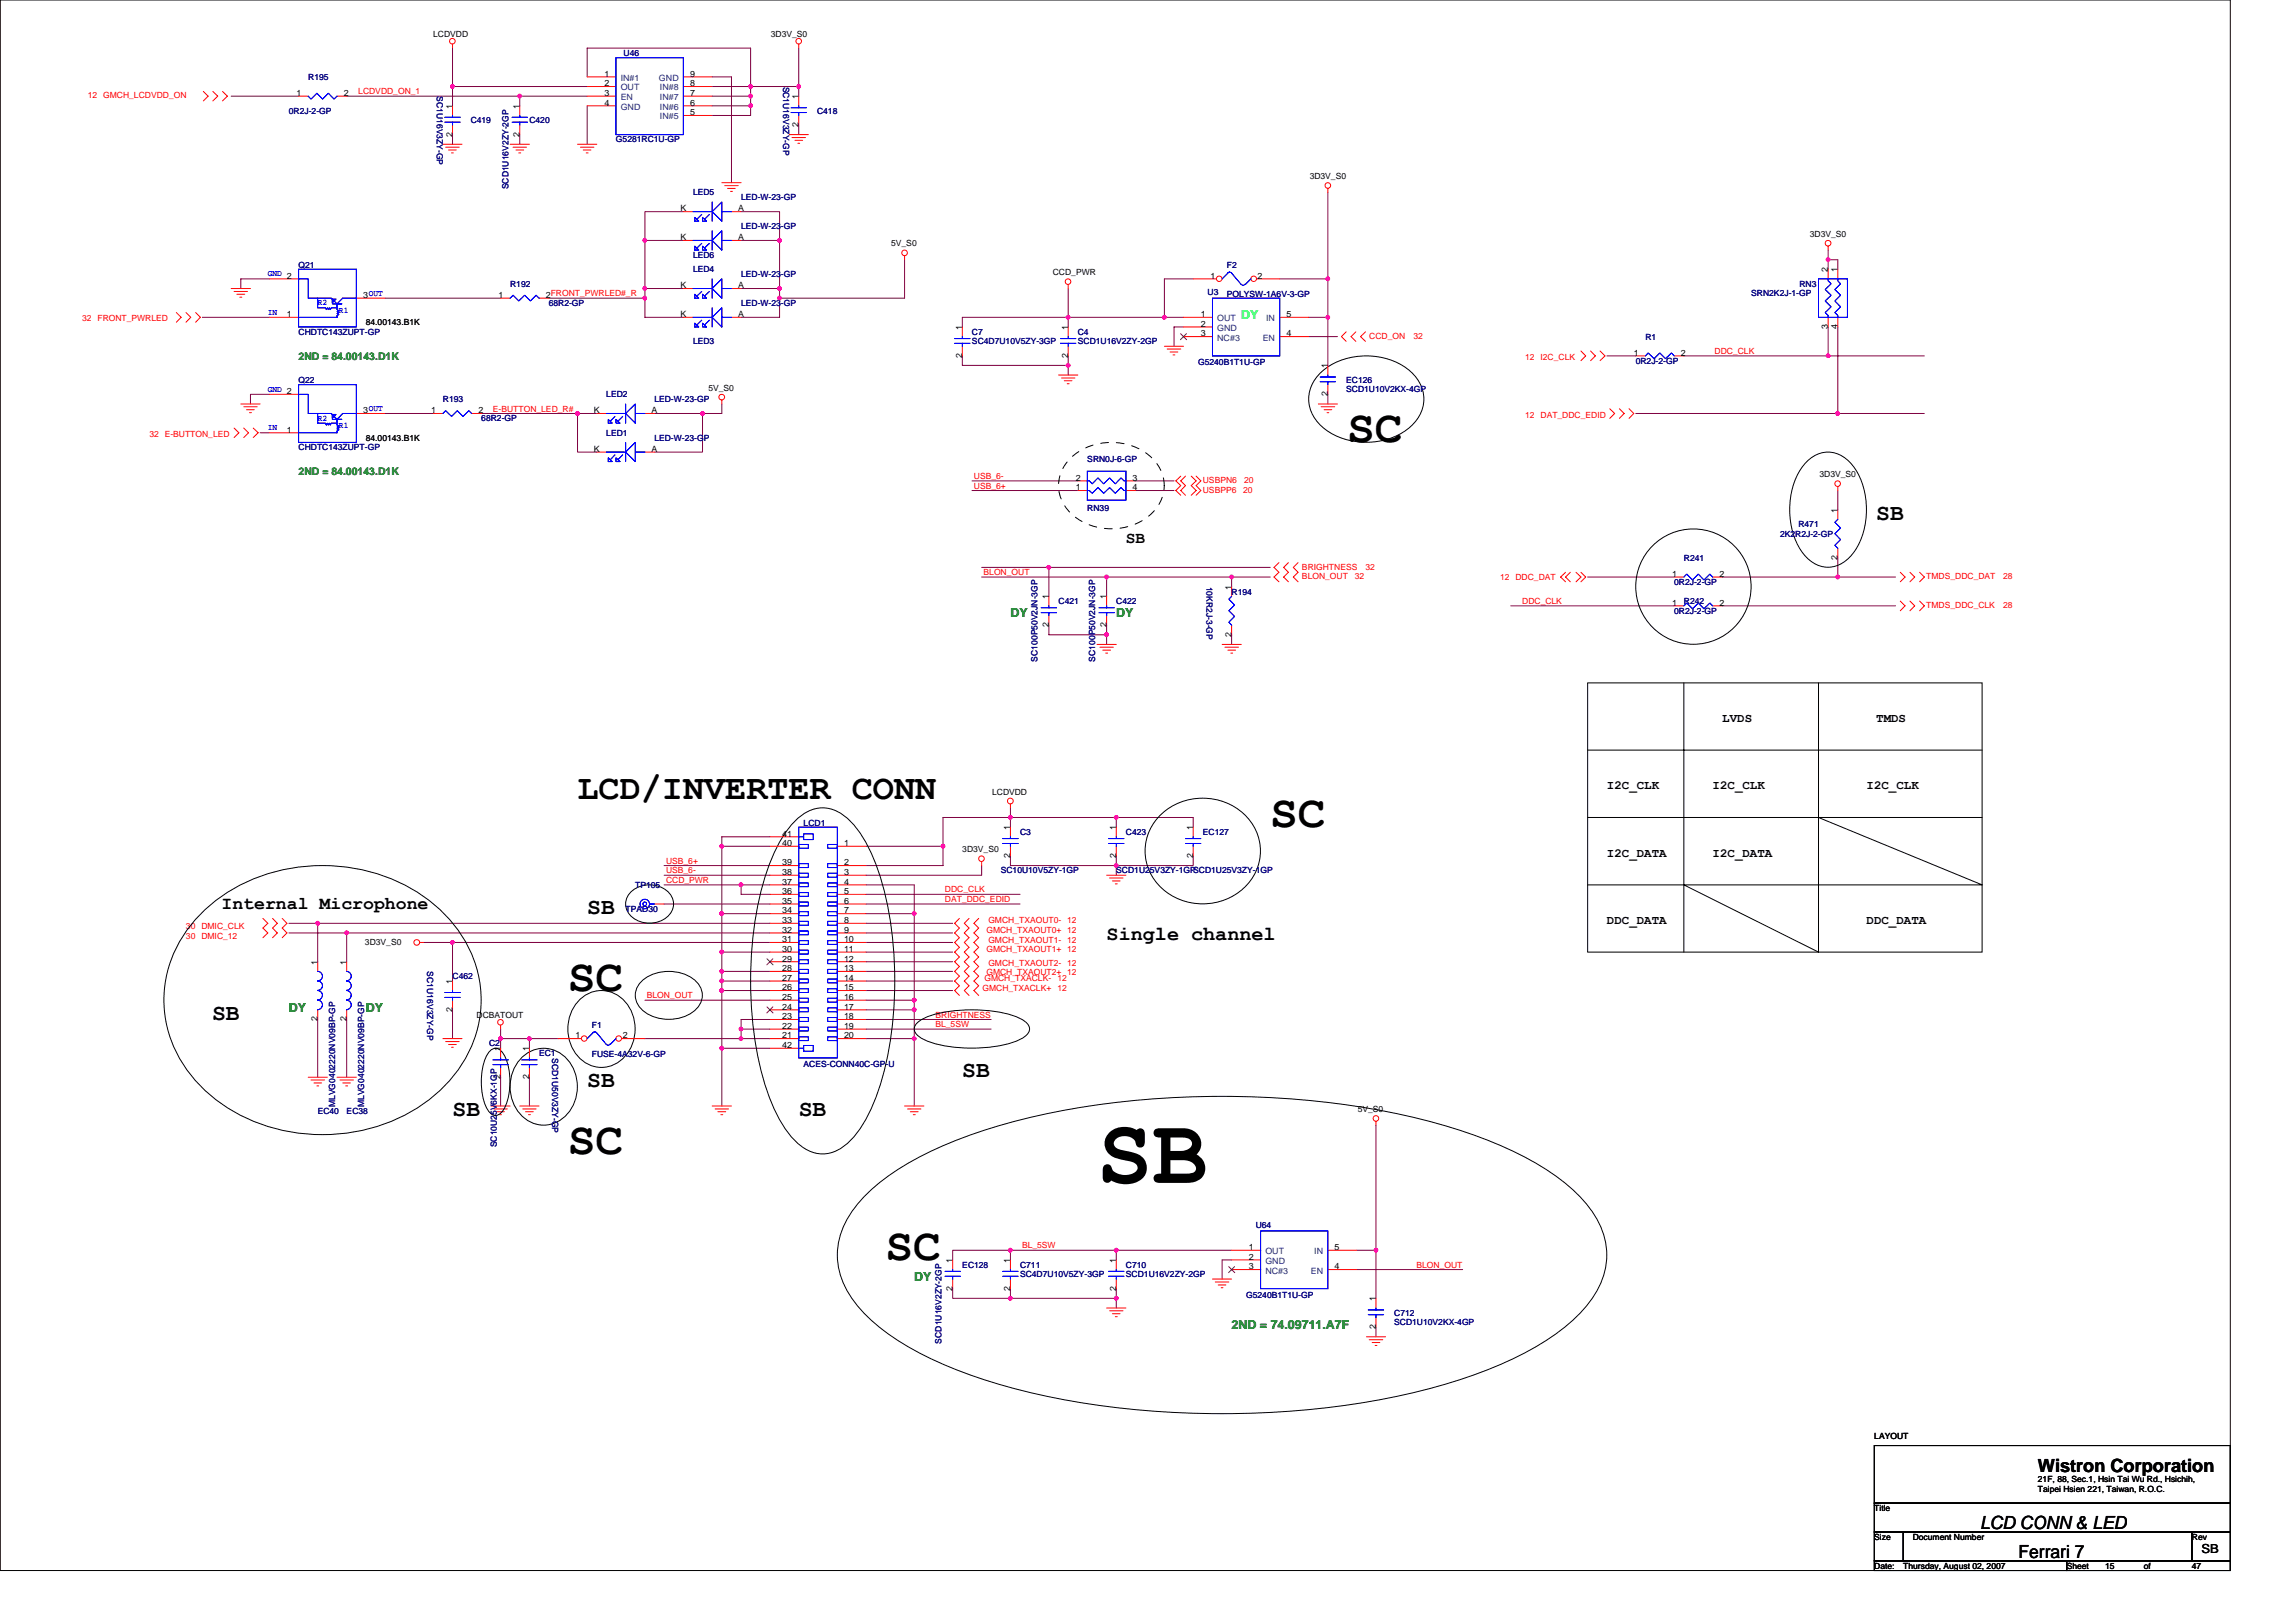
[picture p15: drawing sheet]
<svg xmlns="http://www.w3.org/2000/svg" width="297mm" height="210mm" viewBox="0 0 297 210" stroke-linecap="round" stroke-linejoin="round" font-family="sans-serif">
<defs><g id="words">
<text font-size="11.9" x="141.9" y="153.1">SB</text>
<g font-size="6">
<text x="174.3" y="57.3">SC</text>
<text x="164.3" y="107">SC</text>
<text x="73.5" y="128.2">SC</text>
<text x="73.5" y="149.4">SC</text>
<text x="114.6" y="163">SC</text>
</g>
<text font-size="4.6" x="74.7" y="103.4">LCD/INVERTER CONN</text>
<g font-size="3">
<text x="242.7" y="67.2">SB</text>
<text x="76" y="118.3">SB</text>
<text x="27.4" y="132">SB</text>
<text x="76" y="140.7">SB</text>
<text x="124.5" y="139.4">SB</text>
<text x="58.5" y="144.4">SB</text>
<text x="103.3" y="144.4">SB</text>
</g>
<text font-size="2.6" x="143.2" y="121.7">Single channel</text>
<g font-size="2.3">
<text x="28.7" y="117.7">Internal Microphone</text>
<text x="263.6" y="190.5">Wistron Corporation</text>
<text x="256.2" y="197.9">LCD CONN &amp; LED</text>
<text x="261.2" y="201.6">Ferrari 7</text>
</g>
<text font-size="2.1" x="145.7" y="70.2">SB</text>
<text font-size="1.6" fill="#00ff40" x="160.6" y="41.3">DY</text>
<g font-size="1.6" fill="#008000">
<text x="130.7" y="79.9">DY</text>
<text x="144.4" y="79.9">DY</text>
<text x="37.4" y="130.9">DY</text>
<text x="47.3" y="130.9">DY</text>
<text x="118.3" y="165.8">DY</text>
<text x="159.3" y="172">2ND = 74.09711.A7F</text>
</g>
<g font-size="1.6">
<text x="222.8" y="93.4">LVDS</text>
<text x="242.7" y="93.4">TMDS</text>
<text x="207.9" y="102.2">I2C_CLK</text>
<text x="221.6" y="102.2">I2C_CLK</text>
<text x="241.5" y="102.2">I2C_CLK</text>
<text x="207.9" y="110.8">I2C_DATA</text>
<text x="221.6" y="110.9">I2C_DATA</text>
<text x="207.9" y="119.6">DDC_DATA</text>
<text x="241.5" y="119.6">DDC_DATA</text>
<text x="284.8" y="201">SB</text>
</g>
<g font-size="1.4" fill="#008000">
<text x="38.6" y="46.6">2ND = 84.00143.D1K</text>
<text x="38.6" y="61.5">2ND = 84.00143.D1K</text>
</g>
<g font-size="1.1">
<text x="56" y="4.7">LCDVDD</text>
<text x="99.7" y="4.7">3D3V_S0</text>
<text x="78.2" y="9.9">1</text>
<text x="78.2" y="11.2">2</text>
<text x="89.3" y="9.9">9</text>
<text x="89.3" y="11.2">8</text>
<text x="38.4" y="12.4">1</text>
<text x="44.5" y="12.4">2</text>
<text x="58.5" y="17.7" transform="rotate(-90 58.5 17.7)">2</text>
<text x="58.5" y="14.1" transform="rotate(-90 58.5 14.1)">1</text>
<text x="67.2" y="17.7" transform="rotate(-90 67.2 17.7)">2</text>
<text x="67.2" y="14.1" transform="rotate(-90 67.2 14.1)">1</text>
<text x="78.2" y="12.4">3</text>
<text x="78.2" y="13.7">4</text>
<text x="89.3" y="14.9">5</text>
<text x="89.3" y="13.7">6</text>
<text x="89.3" y="12.4">7</text>
<text x="103.3" y="16.4" transform="rotate(-90 103.3 16.4)">2</text>
<text x="103.3" y="12.8" transform="rotate(-90 103.3 12.8)">1</text>
<text x="169.4" y="23.2">3D3V_S0</text>
<text x="88" y="27.4">K</text>
<text x="95.5" y="27.4">A</text>
<text x="88" y="31.1">K</text>
<text x="95.5" y="31.1">A</text>
<text x="115.3" y="31.9">5V_S0</text>
<text x="136.2" y="35.6">CCD_PWR</text>
<text x="234.1" y="30.6">3D3V_S0</text>
<text x="236.5" y="35.2" transform="rotate(-90 236.5 35.2)">2</text>
<text x="237.7" y="35.2" transform="rotate(-90 237.7 35.2)">1</text>
<text x="37.1" y="36.1">2</text>
<text x="37.1" y="41">1</text>
<text x="47" y="38.6">3</text>
<text x="64.5" y="38.6">1</text>
<text x="70.6" y="38.6">2FRONT_PWRLED#_R</text>
<text x="88" y="37.3">K</text>
<text x="88" y="41">K</text>
<text x="95.5" y="37.3">A</text>
<text x="95.5" y="41">A</text>
<text x="155.4" y="41">1</text>
<text x="156.6" y="36.1">1</text>
<text x="162.7" y="36.1">2</text>
<text x="166.4" y="41">5</text>
<text x="47.3" y="42.1">84.00143.B1K</text>
<text x="124.5" y="46.3" transform="rotate(-90 124.5 46.3)">2</text>
<text x="124.5" y="42.7" transform="rotate(-90 124.5 42.7)">1</text>
<text x="138.2" y="46.3" transform="rotate(-90 138.2 46.3)">2</text>
<text x="138.2" y="42.7" transform="rotate(-90 138.2 42.7)">1</text>
<text x="155.4" y="42.3">2</text>
<text x="155.4" y="43.5">3</text>
<text x="166.4" y="43.5">4</text>
<text x="171.8" y="47.7" transform="rotate(-90 171.8 47.7)">1</text>
<text x="211.4" y="46">1</text>
<text x="217.5" y="46">2</text>
<text x="236.5" y="42.6" transform="rotate(-90 236.5 42.6)">3</text>
<text x="237.7" y="42.6" transform="rotate(-90 237.7 42.6)">4</text>
<text x="37.1" y="51">2</text>
<text x="47" y="53.5">3</text>
<text x="55.8" y="53.5">1</text>
<text x="61.9" y="53.5">2</text>
<text x="76.8" y="53.5">K</text>
<text x="84.3" y="53.5">A</text>
<text x="91.6" y="50.5">5V_S0</text>
<text x="171.8" y="51.3" transform="rotate(-90 171.8 51.3)">2</text>
<text x="37.1" y="56">1</text>
<text x="47.3" y="57">84.00143.B1K</text>
<text x="76.8" y="58.5">K</text>
<text x="84.3" y="58.5">A</text>
<text x="139.2" y="63.5">1</text>
<text x="139.2" y="62.2">2</text>
<text x="146.5" y="62.2">3</text>
<text x="146.5" y="63.5">4</text>
<text x="235.4" y="61.7">3D3V_S0</text>
<text x="237.7" y="66.3" transform="rotate(-90 237.7 66.3)">1</text>
<text x="135.7" y="77.5" transform="rotate(-90 135.7 77.5)">1</text>
<text x="143.1" y="77.5" transform="rotate(-90 143.1 77.5)">1</text>
<text x="159.3" y="76.3" transform="rotate(-90 159.3 76.3)">1</text>
<text x="216.3" y="74.7">1</text>
<text x="222.4" y="74.7">2</text>
<text x="237.7" y="72.5" transform="rotate(-90 237.7 72.5)">2</text>
<text x="135.7" y="81.2" transform="rotate(-90 135.7 81.2)">2</text>
<text x="143.1" y="81.2" transform="rotate(-90 143.1 81.2)">2</text>
<text x="159.3" y="82.4" transform="rotate(-90 159.3 82.4)">2</text>
<text x="216.3" y="78.4">1</text>
<text x="222.4" y="78.4">2</text>
<text x="128.4" y="102.8">LCDVDD</text>
<text x="130.7" y="107.4" transform="rotate(-90 130.7 107.4)">1</text>
<text x="144.4" y="107.4" transform="rotate(-90 144.4 107.4)">1</text>
<text x="154.3" y="107.4" transform="rotate(-90 154.3 107.4)">1</text>
<text x="101.2" y="112">39</text>
<text x="101.2" y="113.2">38</text>
<text x="101.2" y="109.5">40</text>
<text x="101.2" y="108.3">41</text>
<text x="109.2" y="109.5">1</text>
<text x="109.2" y="113.2">3</text>
<text x="109.2" y="112">2</text>
<text x="124.5" y="110.3">3D3V_S0</text>
<text x="130.7" y="111" transform="rotate(-90 130.7 111)">2</text>
<text x="144.4" y="111" transform="rotate(-90 144.4 111)">2</text>
<text x="154.3" y="111" transform="rotate(-90 154.3 111)">2</text>
<text x="101.2" y="119.5">33</text>
<text x="101.2" y="117">35</text>
<text x="101.2" y="114.5">37</text>
<text x="101.2" y="118.2">34</text>
<text x="101.2" y="115.7">36</text>
<text x="109.2" y="115.7">5</text>
<text x="109.2" y="118.2">7</text>
<text x="109.2" y="114.5">4</text>
<text x="109.2" y="117">6</text>
<text x="109.2" y="119.5">8</text>
<text x="41.1" y="124.8" transform="rotate(-90 41.1 124.8)">1</text>
<text x="44.8" y="124.8" transform="rotate(-90 44.8 124.8)">1</text>
<text x="47.2" y="122.2">3D3V_S0</text>
<text x="101.2" y="124.4">29</text>
<text x="101.2" y="121.9">31</text>
<text x="101.2" y="125.7">28</text>
<text x="101.2" y="123.2">30</text>
<text x="101.2" y="120.7">32</text>
<text x="109.2" y="120.7">9</text>
<text x="109.2" y="123.2">11</text>
<text x="109.2" y="125.7">13</text>
<text x="109.2" y="121.9">10</text>
<text x="109.2" y="124.4">12</text>
<text x="58.5" y="130.9" transform="rotate(-90 58.5 130.9)">2</text>
<text x="58.5" y="127.3" transform="rotate(-90 58.5 127.3)">1</text>
<text x="61.7" y="131.7">DCBATOUT</text>
<text x="101.2" y="131.9">23</text>
<text x="101.2" y="129.4">25</text>
<text x="101.2" y="126.9">27</text>
<text x="101.2" y="130.7">24</text>
<text x="101.2" y="128.2">26</text>
<text x="109.2" y="128.2">15</text>
<text x="109.2" y="130.7">17</text>
<text x="109.2" y="126.9">14</text>
<text x="109.2" y="129.4">16</text>
<text x="109.2" y="131.9">18</text>
<text x="41.1" y="132.2" transform="rotate(-90 41.1 132.2)">2</text>
<text x="44.8" y="132.2" transform="rotate(-90 44.8 132.2)">2</text>
<text x="64.7" y="136" transform="rotate(-90 64.7 136)">1</text>
<text x="68.5" y="136" transform="rotate(-90 68.5 136)">1</text>
<text x="74.5" y="134.4">1</text>
<text x="80.6" y="134.4">2</text>
<text x="101.2" y="134.4">21</text>
<text x="101.2" y="135.6">42</text>
<text x="101.2" y="133.2">22</text>
<text x="109.2" y="133.2">19</text>
<text x="109.2" y="134.4">20</text>
<text x="64.7" y="139.7" transform="rotate(-90 64.7 139.7)">2</text>
<text x="68.5" y="139.7" transform="rotate(-90 68.5 139.7)">2</text>
<text x="175.7" y="143.9">5V_S0</text>
<text x="161.6" y="161.8">1</text>
<text x="172.7" y="161.8">5</text>
<text x="123.2" y="167" transform="rotate(-90 123.2 167)">2</text>
<text x="123.2" y="163.4" transform="rotate(-90 123.2 163.4)">1</text>
<text x="130.7" y="167" transform="rotate(-90 130.7 167)">2</text>
<text x="130.7" y="163.4" transform="rotate(-90 130.7 163.4)">1</text>
<text x="144.4" y="167" transform="rotate(-90 144.4 167)">2</text>
<text x="144.4" y="163.4" transform="rotate(-90 144.4 163.4)">1</text>
<text x="161.6" y="163">2</text>
<text x="161.6" y="164.3">3</text>
<text x="172.7" y="164.3">4</text>
<text x="178" y="172" transform="rotate(-90 178 172)">2</text>
<text x="178" y="168.4" transform="rotate(-90 178 168.4)">1</text>
<text x="242.5" y="186.2">LAYOUT</text>
<text x="263.6" y="191.8">21F, 88, Sec.1, Hsin Tai Wu Rd., Hsichih,</text>
<text x="242.5" y="195.5">Title</text>
<text x="263.6" y="193.1">Taipei Hsien 221, Taiwan, R.O.C.</text>
<text x="242.5" y="199.3">Size</text>
<text x="242.5" y="203">Date:</text>
<text x="246.2" y="203">Thursday, August 02, 2007</text>
<text x="247.5" y="199.3">Document Number</text>
<text x="267.4" y="203">Sheet</text>
<text x="272.3" y="203">15</text>
<text x="277.3" y="203">of</text>
<text x="283.6" y="199.3">Rev</text>
<text x="283.6" y="203">47</text>
</g>
<g font-size="1.1" fill="#000080">
<text x="39.9" y="10.4">R195</text>
<text x="80.7" y="7.2">U46</text>
<text x="101.3" y="11.2" transform="rotate(90 101.3 11.2)">SC1U16V3ZY-GP</text>
<text x="37.4" y="14.7">0R2J-2-GP</text>
<text x="56.5" y="12.4" transform="rotate(90 56.5 12.4)">SC1U16V3ZY-GP</text>
<text x="60.9" y="16">C419</text>
<text x="68.5" y="16">C420</text>
<text x="105.7" y="14.7">C418</text>
<text x="79.7" y="18.4">G5281RC1U-GP</text>
<text x="65.8" y="24.5" transform="rotate(-90 65.8 24.5)">SCD1U16V2ZY-2GP</text>
<text x="89.7" y="25.3">LED5</text>
<text x="95.9" y="25.9">LED-W-23-GP</text>
<text x="95.9" y="29.6">LED-W-23-GP</text>
<text x="38.6" y="34.6">Q21</text>
<text x="89.7" y="35.2">LED4</text>
<text x="89.7" y="33.4">LED6</text>
<text x="95.9" y="35.9">LED-W-23-GP</text>
<text x="158.7" y="34.7">F2</text>
<text x="66" y="37.1">R192</text>
<text x="71" y="39.6">68R2-GP</text>
<text x="95.9" y="39.6">LED-W-23-GP</text>
<text x="156.2" y="38.2">U3</text>
<text x="158.7" y="38.5">POLYSW-1A6V-3-GP</text>
<text x="226.6" y="38.4">SRN2K2J-1-GP</text>
<text x="232.8" y="37.1">RN3</text>
<text x="38.6" y="43.3">CHDTC143ZUPT-GP</text>
<text x="89.7" y="44.6">LED3</text>
<text x="125.7" y="43.3">C7</text>
<text x="125.7" y="44.6">SC4D7U10V5ZY-3GP</text>
<text x="139.4" y="43.3">C4</text>
<text x="139.4" y="44.6">SCD1U16V2ZY-2GP</text>
<text x="155" y="47.2">G5240B1T1U-GP</text>
<text x="211.6" y="47.1">0R2J-2-GP</text>
<text x="212.9" y="44">R1</text>
<text x="38.6" y="49.6">Q22</text>
<text x="57.3" y="52">R193</text>
<text x="78.4" y="51.4">LED2</text>
<text x="84.7" y="52">LED-W-23-GP</text>
<text x="174.2" y="49.6">EC126</text>
<text x="174.2" y="50.7">SCD1U10V2KX-4GP</text>
<text x="38.6" y="58.3">CHDTC143ZUPT-GP</text>
<text x="62.3" y="54.5">68R2-GP</text>
<text x="78.4" y="56.4">LED1</text>
<text x="84.7" y="57">LED-W-23-GP</text>
<text x="140.7" y="59.8">SRN0J-6-GP</text>
<text x="140.7" y="66.1">RN39</text>
<text x="230.3" y="69.5">2K2R2J-2-GP</text>
<text x="232.7" y="68.2">R471</text>
<text x="156.1" y="75.9" transform="rotate(90 156.1 75.9)">10KR2J-3-GP</text>
<text x="159.3" y="76.9">R194</text>
<text x="216.6" y="75.7">0R2J-2-GP</text>
<text x="217.8" y="72.6">R241</text>
<text x="136.9" y="78.2">C421</text>
<text x="144.4" y="78.2">C422</text>
<text x="216.6" y="79.4">0R2J-2-GP</text>
<text x="217.8" y="78.2">R242</text>
<text x="134.2" y="85.6" transform="rotate(-90 134.2 85.6)">SC100P50V2JN-3GP</text>
<text x="141.7" y="85.6" transform="rotate(-90 141.7 85.6)">SC100P50V2JN-3GP</text>
<text x="104" y="106.9">LCD1</text>
<text x="129.5" y="113">SC10U10V5ZY-1GP</text>
<text x="132" y="108.1">C3</text>
<text x="144.4" y="113">SCD1U25V3ZY-1GPSCD1U25V3ZY-1GP</text>
<text x="145.7" y="108.1">C423</text>
<text x="155.6" y="108.1">EC127</text>
<text x="80.9" y="118">TPAD30</text>
<text x="82.2" y="114.9">TP105</text>
<text x="55.3" y="125.7" transform="rotate(90 55.3 125.7)">SC1U16V3ZY-GP</text>
<text x="58.5" y="126.7">C462</text>
<text x="63.3" y="135.4">C2</text>
<text x="69.7" y="136.7">EC1</text>
<text x="71.5" y="136.9" transform="rotate(90 71.5 136.9)">SCD1U50V3ZY-GP</text>
<text x="76.6" y="133.1">F1</text>
<text x="76.6" y="136.8">FUSE-4A32V-6-GP</text>
<text x="43.4" y="143.3" transform="rotate(-90 43.4 143.3)">MLVG0402220NV09BP-GP</text>
<text x="47.1" y="143.3" transform="rotate(-90 47.1 143.3)">MLVG0402220NV09BP-GP</text>
<text x="104" y="138">ACES-CONN40C-GP-U</text>
<text x="41.1" y="144.1">EC40</text>
<text x="44.8" y="144.1">EC38</text>
<text x="64.3" y="148.5" transform="rotate(-90 64.3 148.5)">SC10U25V6KX-1GP</text>
<text x="162.5" y="159">U64</text>
<text x="124.5" y="164.1">EC128</text>
<text x="132" y="164.1">C711</text>
<text x="132" y="165.3">SC4D7U10V5ZY-3GP</text>
<text x="145.7" y="164.1">C710</text>
<text x="145.7" y="165.3">SCD1U16V2ZY-2GP</text>
<text x="161.2" y="167.9">G5240B1T1U-GP</text>
<text x="121.8" y="173.9" transform="rotate(-90 121.8 173.9)">SCD1U16V2ZY-2GP</text>
<text x="180.4" y="170.3">C712</text>
<text x="180.4" y="171.4">SCD1U10V2KX-4GP</text>
</g>
<g font-size="1.1" fill="#004080">
<text x="80.3" y="10.5">IN#1</text>
<text x="80.3" y="11.7">OUT</text>
<text x="85.3" y="10.5">GND</text>
<text x="85.4" y="11.7">IN#8</text>
<text x="80.3" y="13">EN</text>
<text x="80.3" y="14.2">GND</text>
<text x="85.4" y="15.5">IN#5</text>
<text x="85.4" y="14.2">IN#6</text>
<text x="85.4" y="13">IN#7</text>
<text x="157.5" y="41.6">OUT</text>
<text x="163.8" y="41.6">IN</text>
<text x="157.5" y="42.8">GND</text>
<text x="157.5" y="44.1">NC#3</text>
<text x="163.4" y="44.1">EN</text>
<text x="163.7" y="162.3">OUT</text>
<text x="163.7" y="163.6">GND</text>
<text x="163.7" y="164.8">NC#3</text>
<text x="169.6" y="164.8">EN</text>
<text x="170" y="162.3">IN</text>
</g>
<g font-size="1.1" fill="#f00">
<text x="11.4" y="12.7">12 GMCH_LCDVDD_ON</text>
<text x="46.4" y="12.2">LCDVDD_ON_1</text>
<text x="10.6" y="41.6">32 FRONT_PWRLED</text>
<text x="177.1" y="43.8">CCD_ON</text>
<text x="182.9" y="43.8">32</text>
<text x="197.3" y="46.6">12 I2C_CLK</text>
<text x="221.8" y="45.8">DDC_CLK</text>
<text x="63.8" y="53.3">E-BUTTON_LED_R#</text>
<text x="19.3" y="56.5">32 E-BUTTON_LED</text>
<text x="197.3" y="54">12 DAT_DDC_EDID</text>
<text x="126" y="62">USB_6-</text>
<text x="126" y="63.2">USB_6+</text>
<text x="155.6" y="62.5">USBPN6</text>
<text x="155.6" y="63.8">USBPP6</text>
<text x="160.8" y="63.8">20</text>
<text x="161" y="62.5">20</text>
<text x="127.3" y="74.4">BLON_OUT</text>
<text x="168.4" y="73.7">BRIGHTNESS</text>
<text x="168.4" y="75">BLON_OUT</text>
<text x="175.3" y="75">32</text>
<text x="176.7" y="73.7">32</text>
<text x="194.1" y="75.1">12 DDC_DAT</text>
<text x="249.2" y="75">TMDS_DDC_DAT</text>
<text x="259.2" y="75">28</text>
<text x="196.9" y="78.1">DDC_CLK</text>
<text x="249.2" y="78.7">TMDS_DDC_CLK</text>
<text x="259.2" y="78.7">28</text>
<text x="86.2" y="113">USB_6-</text>
<text x="86.2" y="111.8">USB_6+</text>
<text x="86.2" y="114.3">CCD_PWR</text>
<text x="122.3" y="116.7">DAT_DDC_EDID</text>
<text x="122.3" y="115.5">DDC_CLK</text>
<text x="127.9" y="119.5">GMCH_TXAOUT0- 12</text>
<text x="24.1" y="120.2">30 DMIC_CLK</text>
<text x="24.1" y="121.5">30 DMIC_12</text>
<text x="127.6" y="123.2">GMCH_TXAOUT1+ 12</text>
<text x="127.6" y="120.8">GMCH_TXAOUT0+ 12</text>
<text x="127.9" y="125">GMCH_TXAOUT2- 12</text>
<text x="127.9" y="122">GMCH_TXAOUT1- 12</text>
<text x="83.7" y="129.2">BLON_OUT</text>
<text x="121" y="131.7">BRIGHTNESS</text>
<text x="127.1" y="128.2">GMCH_TXACLK+</text>
<text x="127.4" y="127">GMCH_TXACLK-</text>
<text x="127.6" y="126.2">GMCH_TXAOUT2+ 12</text>
<text x="136.8" y="128.2">12</text>
<text x="136.8" y="127">12</text>
<text x="121" y="132.9">BL_5SW</text>
<text x="132.2" y="161.5">BL_5SW</text>
<text x="183.3" y="164">BLON_OUT</text>
</g>
<g font-size="1.1" fill="#00f">
<text x="34.6" y="35.8">GND</text>
<text x="34.6" y="40.7">IN</text>
<text x="41.1" y="39.5">R2</text>
<text x="43.9" y="40.5">R1</text>
<text x="47.7" y="38.2">OUT</text>
<text x="34.6" y="50.7">GND</text>
<text x="47.7" y="53.2">OUT</text>
<text x="34.6" y="55.7">IN</text>
<text x="41.1" y="54.4">R2</text>
<text x="43.9" y="55.4">R1</text>
</g>
</g></defs>
<g fill="none" stroke="#000" stroke-width=".13">
<path d="M0 0h288.5v203.2h-288.5zM170.5 48.6a9 9 0 0 1 10.3-1.6 5.5 5.5 0 0 1 3.4 4.6 5.4 5.4 0 0 1-3.4 4.7 9.3 9.3 0 0 1-9.7-1 4.6 4.6 0 0 1-.6-6.7zM233.6 59.9a3.7 3.7 0 0 1 5.8 0 9.9 9.9 0 0 1 1.5 9.5 5.7 5.7 0 0 1-3.6 3.9 4.1 4.1 0 0 1-4.3-2.1 10.3 10.3 0 0 1 0-10.5zM205.4 97.1h51M205.4 88.4h51v34.8h-51zM217.8 88.4v34.8M235.3 88.4v34.8l-17.5-8.7M26 118.2a22.7 22.7 0 0 1 21.2-5.6 20.1 20.1 0 0 1 13.1 9.4 15.3 15.3 0 0 1-2.9 18.6 22.7 22.7 0 0 1-21.1 5.6 20.1 20.1 0 0 1-13.1-9.3 15.3 15.3 0 0 1 2.8-18.7zM81.6 115.4a3.6 3.6 0 0 1 5.2 .5 2.26 2.26 0 0 1-1.4 3.3 3.3 3.3 0 0 1-4.4-1.6 2.12 2.12 0 0 1 .6-2.2zM102.8 106.3a4.6 4.6 0 0 1 6.4-.8 15 15 0 0 1 4.4 7.2 48.6 48.6 0 0 1 0 28.5 15 15 0 0 1-4.4 7.1 4.3 4.3 0 0 1-5.5 0 15 15 0 0 1-4.5-7.1 48.8 48.8 0 0 1 0-28.5 17.8 17.8 0 0 1 3.6-6.4zM150 105.6a7.8 7.8 0 0 1 12.4 1.6 6.7 6.7 0 0 1-4.6 9.5 7.5 7.5 0 0 1-9.6-5.6 6.5 6.5 0 0 1 1.8-5.5zM205.4 105.8h51"/>
<path d="M235.3 105.8l21.1 8.7h-51M63.4 136a.93 .93 0 0 1 1.4 0 6.1 6.1 0 0 1 1.2 4 6.1 6.1 0 0 1-1.2 4 .92 .92 0 0 1-1.4 0 6.2 6.2 0 0 1-1.1-4 6.1 6.1 0 0 1 1.1-4zM67.5 136.8a4.1 4.1 0 0 1 6.6 1.3 5.3 5.3 0 0 1-2.2 7.2 4.1 4.1 0 0 1-5.3-2.2 5.5 5.5 0 0 1 .9-6.3zM75 129.4a4.1 4.1 0 0 1 6.6 1.2 5.3 5.3 0 0 1-2.3 7.2 4.1 4.1 0 0 1-5.2-2.1 5.5 5.5 0 0 1 .9-6.3zM82.9 127.1a5.4 5.4 0 0 1 7.2 0 2.47 2.47 0 0 1-.5 3.9 5.5 5.5 0 0 1-6.7-.5 2.41 2.41 0 0 1 0-3.4zM118.7 132.4a8.6 8.6 0 0 1 4.7-1.6 18 18 0 0 1 8.4 .9 1.97 1.97 0 0 1 1.4 1.5 1.97 1.97 0 0 1-1.4 1.4 18.4 18.4 0 0 1-11.8 .1 2.24 2.24 0 0 1-1.7-1.5l.1-.4zM112.2 154.4a33.7 33.7 0 0 1 10.7-6.5 89.6 89.6 0 0 1 28.4-5.8 106.8 106.8 0 0 1 37.2 4.1 44.2 44.2 0 0 1 14.1 7 13.2 13.2 0 0 1 5.2 7.8 10 10 0 0 1-2.7 8.1 28.2 28.2 0 0 1-9.6 6.9 78.1 78.1 0 0 1-24.2 6.2 114.2 114.2 0 0 1-38.3-2.1 53.4 53.4 0 0 1-17.9-7.3 15.9 15.9 0 0 1-6.3-7.6 9.2 9.2 0 0 1 1.3-8.2l1-1.3zM242.5 187.1h46v7.4h-46zM242.5 194.5h46v3.8h-46zM242.5 198.3h3.7v3.7h-3.7zM246.2 198.3h37.4v3.7h-37.4zM283.6 198.3h4.9v3.7h-4.9z"/>
<path d="M242.5 202h24.9v1.2h-24.9zM267.4 202h21.1v1.2h-21.1z"/>
<circle cx="219.1" cy="75.9" r="7.5"/>
</g>
<g fill="none" stroke="#800040" stroke-width=".13">
<path d="M29.9 12.4h8.7M44.8 12.4h31.2M58.5 6.2v5h17.5M58.5 11.2v2.5M58.5 17.4v1.3M67.2 12.4v1.3M67.2 17.4v1.3M76 9.9v-3.7h21.1v8.7h-5M76 13.7v5M92.1 12.4h5M92.1 11.2h11.2M92.1 13.7h5"/>
<path d="M92.1 9.9h2.5v13.7M103.3 6.2v6.2M103.3 16.2v1.2M34.9 36.1h-3.7v1.2M49.8 38.6h15M71 38.6h12.4M83.4 31.1v10h5M83.4 37.3h5M83.4 31.1h5M88.4 27.4h-5v3.7M95.9 27.4h5v3.7M95.9 37.3h5"/>
<path d="M95.9 31.1h5M100.9 31.1v10h-5M117 33.6v5h-16.1M138.2 37.3v5M154.4 36.1h-3.8v5M165.6 36.1h6.2M171.8 24.9v22.4M236.5 32.4v2.4M236.5 33.6h1.3v1.2M26.2 41.1h8.7M33.7 56h1.2M34.9 51h-2.5v1.3"/>
<path d="M49.8 53.5h6.2M62.3 53.5h12.4v5h2.5M74.7 53.5h2.5M84.7 53.5h6.2v5h-6.2M93.4 52.3v1.2h-2.5M124.5 46.1v1.2h13.7M138.2 46.1v2.4M153.1 41.1h-28.6v1.2M153.1 42.3h-1.2v2.5M169.3 41.1h2.5M169.3 43.6h3.7M171.8 51v1.3"/>
<path d="M207.9 46.1h3.7M211.6 53.5h37.4M217.8 46.1h31.2M236.5 42.3v3.8M237.8 42.3v11.2M125.7 62.2h13.7M125.7 63.5h13.7M127 74.7h16.2M127 73.4h37.3M135.7 73.4v3.8M143.2 74.7h16.1v1.2M143.2 74.7v2.5"/>
<path d="M146.9 62.2h5M146.9 63.5h5M159.3 74.7h5M195.4 78.4h21.2M205.4 74.7h11.2M222.8 78.4h22.4M237.8 72.2v2.5h-15M237.8 63.5v2.5M237.8 74.7h7.4M135.7 80.9v1.2h7.5M143.2 80.9v2.5M159.3 82.1v1.3"/>
<path d="M37.4 119.5h62.2M41.1 119.5v5M85.9 117h13.7M85.9 113.3h13.7M85.9 112h13.7M85.9 114.5h13.7M93.4 109.5h6.2M93.4 118.2h6.2M95.9 114.5v1.2h3.7M99.6 108.3h-6.2v34.8M112.1 114.5h6.2v3.7h-6.2M112.1 117h19.9"/>
<path d="M112.1 115.7h19.9M112.1 119.5h11.2M112.1 109.5h9.9M118.3 118.2v11.2h-6.2M127 112v1.3h-14.9M130.7 110.8v1.2h23.7v-1.2M130.7 104.5v2.5M144.4 105.8v1.2M144.4 110.8v2.5M154.4 107v-1.2h-32.4v6.2h-9.9M37.4 120.7h7.4v3.8M41.1 131.9v7.5"/>
<path d="M44.8 120.7h54.8M44.8 131.9v7.5M54.8 122h44.8M58.5 122v5M58.5 130.7v3.7M64.8 134.4h7.4M64.8 133.2v2.5M64.8 139.4v3.7M68.5 134.4v1.3M68.5 139.4v3.7M83.4 134.4h16.2M83.4 129.4h16.2"/>
<path d="M93.4 123.2h6.2M93.4 128.2h6.2M93.4 127h6.2M93.4 125.7h6.2M93.4 135.7h6.2M95.9 133.2h3.7M99.6 131.9h-3.7v2.5M112.1 133.2h16.1M112.1 134.4h6.2M112.1 123.2h11.2M112.1 122h11.2M112.1 120.7h11.2"/>
<path d="M112.1 128.2h11.2M112.1 127h11.2M112.1 124.5h11.2M112.1 125.7h11.2M112.1 131.9h16.1M112.1 130.7h6.2M118.3 129.4v13.7M178 145.6v22.4M123.3 166.8v1.2h7.4M130.7 161.8h-7.4v1.2M130.7 161.8v1.2M130.7 166.8v1.2"/>
<path d="M130.7 161.8h28.6M130.7 168h13.7M144.4 161.8v1.2M144.4 166.8v2.5M159.3 163h-1.2v2.5M175.5 161.8h2.5M175.5 164.3h13.7M178 171.7v1.3"/>
</g>
<g fill="#f0f" stroke="#f0f" stroke-width=".13">
<circle cx="236.5" cy="33.6" r=".24"/>
<circle cx="138.2" cy="47.3" r=".24"/>
<circle cx="171.8" cy="41.1" r=".23"/>
<circle cx="150.6" cy="41.1" r=".24"/>
<circle cx="237.8" cy="53.5" r=".24"/>
<circle cx="236.5" cy="46" r=".24"/>
<circle cx="138.2" cy="41.1" r=".24"/>
<circle cx="171.8" cy="36.1" r=".24"/>
<circle cx="67.2" cy="12.4" r=".24"/>
<circle cx="103.3" cy="11.2" r=".24"/>
<circle cx="58.5" cy="11.2" r=".24"/>
<circle cx="97.1" cy="13.7" r=".24"/>
<circle cx="97.1" cy="12.4" r=".24"/>
<circle cx="97.1" cy="11.2" r=".24"/>
<circle cx="159.3" cy="74.7" r=".24"/>
<circle cx="143.2" cy="82.1" r=".24"/>
<circle cx="135.7" cy="73.4" r=".24"/>
<circle cx="143.2" cy="74.7" r=".24"/>
<circle cx="100.8" cy="38.6" r=".24"/>
<circle cx="83.4" cy="38.6" r=".24"/>
<circle cx="100.8" cy="37.3" r=".24"/>
<circle cx="83.4" cy="37.3" r=".24"/>
<circle cx="74.7" cy="53.5" r=".24"/>
<circle cx="90.9" cy="53.5" r=".23"/>
<circle cx="95.9" cy="133.2" r=".23"/>
<circle cx="68.5" cy="134.4" r=".24"/>
<circle cx="64.7" cy="134.4" r=".23"/>
<circle cx="122" cy="109.5" r=".23"/>
<circle cx="144.4" cy="112" r=".24"/>
<circle cx="130.7" cy="105.8" r=".24"/>
<circle cx="95.9" cy="114.5" r=".23"/>
<circle cx="95.9" cy="134.4" r=".23"/>
<circle cx="237.8" cy="74.7" r=".24"/>
<circle cx="118.3" cy="134.4" r=".24"/>
<circle cx="118.3" cy="129.4" r=".24"/>
<circle cx="93.4" cy="118.2" r=".24"/>
<circle cx="93.4" cy="109.5" r=".24"/>
<circle cx="93.4" cy="135.6" r=".24"/>
<circle cx="58.5" cy="122" r=".23"/>
<circle cx="41.1" cy="119.5" r=".24"/>
<circle cx="44.8" cy="120.7" r=".24"/>
<circle cx="93.4" cy="125.7" r=".24"/>
<circle cx="93.4" cy="126.9" r=".24"/>
<circle cx="93.4" cy="128.2" r=".24"/>
<circle cx="93.4" cy="123.2" r=".24"/>
<circle cx="118.3" cy="130.7" r=".24"/>
<circle cx="144.4" cy="161.8" r=".24"/>
<circle cx="178" cy="161.8" r=".24"/>
<circle cx="144.4" cy="168" r=".24"/>
<circle cx="100.8" cy="31.1" r=".24"/>
<circle cx="83.4" cy="31.1" r=".24"/>
<circle cx="118.3" cy="118.2" r=".24"/>
<circle cx="130.7" cy="168" r=".24"/>
<circle cx="130.7" cy="161.8" r=".24"/>
<circle cx="144.4" cy="105.8" r=".24"/>
</g>
<g fill="none" stroke="#f00" stroke-width=".13">
<path d="M26.3 11.8l.6 .6-.6 .7M27.5 11.8l.7 .6-.7 .7M28.8 11.8l.6 .6-.6 .7M38.6 12.4h1.3M43.6 12.4h1.2M57.3 18.7h2.5M57.7 19h1.7M58 19.4h1M58.4 19.8h.2M58.5 5.7v.5M66 18.7h2.5M66.4 19h1.7"/>
<path d="M66.8 19.4h1M67.1 19.8h.3M74.7 18.7h2.5M75.1 19h1.7M75.5 19.4h1M75.8 19.8h.3M102.1 17.4h2.5M102.5 17.8h1.7M102.8 18.2h1M103.2 18.5h.3M103.3 5.7v.5M29.9 37.3h2.5"/>
<path d="M30.3 37.7h1.7M30.6 38.1h1.1M31 38.5h.3M93.4 23.6h2.5M93.8 24h1.7M94.1 24.4h1M94.5 24.8h.3M117 33.1v.5M138.2 36.8v.5M171.8 24.4v.5M236.5 31.9v.5M236.5 34.8v1.3"/>
<path d="M237.8 34.8v1.3M22.8 40.4l.6 .7-.6 .6M24.1 40.4l.6 .7-.6 .6M25.3 40.4l.6 .7-.6 .6M30.3 55.4l.6 .6-.6 .6M31.2 52.3h2.5M31.5 52.6h1.8M31.5 55.4l.6 .6-.6 .6M31.9 53h1M32.3 53.4h.2M32.8 55.4l.6 .6-.6 .6M93.4 51.8v.5"/>
<path d="M136.9 48.5h2.5M137.3 48.9h1.8M137.7 49.3h1M138.1 49.7h.2M150.6 44.8h2.5M151 45.2h1.8M151.4 45.6h1M151.8 45.9h.2M170.6 52.3h2.4M170.9 52.6h1.8M171.3 53h1M171.7 53.4h.2"/>
<path d="M171.8 47.3v1.2M171.8 49.8v1.2M174.2 42.9l-.7 .7 .7 .6M175.4 42.9l-.6 .7 .6 .6M176.7 42.9l-.7 .7 .7 .6M204.5 45.4l.6 .7-.6 .6M205.8 45.4l.6 .7-.6 .6M207 45.4l.6 .7-.6 .6M208.3 52.9l.6 .6-.6 .6M209.5 52.9l.6 .6-.6 .6M210.8 52.9l.6 .6-.6 .6M236.5 41.1v1.2"/>
<path d="M237.8 41.1v1.2M152.8 61.6l-.7 .6 .7 .6-.7 .7 .7 .6M153.4 61.6l-.6 .6 .6 .6-.6 .7 .6 .6M154.1 61.6l.6 .6-.6 .6 .6 .7-.6 .6M154.7 61.6l.7 .6-.7 .6 .7 .7-.7 .6M165.5 72.8l-.7 .6 .7 .7-.7 .6 .7 .6M166.7 72.8l-.6 .6 .6 .7-.6 .6 .6 .6M167.9 72.8l-.6 .6 .6 .7-.6 .6 .6 .6M202.5 74.1l-.6 .6 .6 .6M203.2 74.1l-.7 .6 .7 .6M203.9 74.1l.6 .6-.6 .6M204.5 74.1l.6 .6-.6 .6"/>
<path d="M237.8 63v.5M237.8 66v1.2M237.8 71v1.2M245.8 74.1l.7 .6-.7 .6M245.8 77.8l.7 .6-.7 .6M247.1 74.1l.6 .6-.6 .6M247.1 77.8l.6 .6-.6 .6M248.3 74.1l.7 .6-.7 .6M248.3 77.8l.7 .6-.7 .6M141.9 83.4h2.5M142.3 83.8h1.7M142.7 84.1h1"/>
<path d="M143 84.5h.3M158.1 83.4h2.5M158.5 83.8h1.7M158.9 84.1h.9M159.2 84.5h.3M34 118.9l.6 .6-.6 .6 .6 .6-.6 .6M35.3 118.9l.6 .6-.6 .6 .6 .6-.6 .6M36.5 118.9l.6 .6-.6 .6 .6 .6-.6 .6M124.1 118.9l-.6 .6 .6 .6-.6 .6 .6 .6-.6 .7 .6 .6-.6 .6 .6 .6-.6 .7 .6 .6-.6 .6 .6 .6-.6 .7 .6 .6-.6 .6 .6 .6M125.4 118.9l-.6 .6 .6 .6-.6 .6 .6 .6-.6 .7 .6 .6-.6 .6 .6 .6-.6 .7 .6 .6-.6 .6 .6 .6-.6 .7 .6 .6-.6 .6 .6 .6M126.6 118.9l-.6 .6 .6 .6-.6 .6 .6 .6-.6 .7 .6 .6-.6 .6 .6 .6-.6 .7 .6 .6-.6 .6 .6 .6-.6 .7 .6 .6-.6 .6 .6 .6M127 111.5v.5"/>
<path d="M130.7 104.1v.4M143.2 113.3h2.5M143.5 113.6h1.8M143.9 114h1M144.3 114.4h.2M39.9 139.4h2.5M40.2 139.8h1.8M43.6 139.4h2.5M44 139.8h1.7M54.3 122h.5M57.3 134.4h2.5M57.7 134.8h1.7"/>
<path d="M58 135.2h1M58.4 135.5h.2M64.8 132.7v.5M40.6 140.1h1M41 140.5h.2M44.3 140.1h1M44.7 140.5h.3M63.5 143.1h2.5M63.9 143.5h1.7M64.3 143.9h1M64.6 144.3h.3M67.2 143.1h2.5"/>
<path d="M67.6 143.5h1.8M68 143.9h1M68.4 144.3h.2M92.1 143.1h2.5M92.5 143.5h1.8M92.9 143.9h1M93.3 144.3h.2M117 143.1h2.5M117.4 143.5h1.7M117.8 143.9h1M118.1 144.3h.3M178 145.1v.5"/>
<path d="M130.7 163v1.3M130.7 165.5v1.3M143.2 169.3h2.5M143.5 169.6h1.8M143.9 170h1M144.3 170.4h.2M144.4 163v1.3M144.4 165.5v1.3M156.9 165.5h2.4M157.2 165.9h1.8M157.6 166.3h1M158 166.6h.2"/>
<path d="M176.8 173h2.5M177.1 173.4h1.8M177.5 173.7h1M177.9 174.1h.2"/>
<circle cx="58.5" cy="5.3" r=".36"/>
<circle cx="103.3" cy="5.3" r=".36"/>
<circle cx="117" cy="32.7" r=".36"/>
<circle cx="138.2" cy="36.4" r=".36"/>
<circle cx="171.8" cy="24" r=".36"/>
<circle cx="236.5" cy="31.5" r=".37"/>
<circle cx="93.4" cy="51.4" r=".37"/>
<circle cx="237.7" cy="62.6" r=".36"/>
<circle cx="127" cy="111.1" r=".36"/>
<circle cx="130.7" cy="103.7" r=".38"/>
<circle cx="53.9" cy="122" r=".37"/>
<circle cx="64.7" cy="132.3" r=".36"/>
<circle cx="178" cy="144.7" r=".36"/>
</g>
<path d="M138.3 59.5a7.8 7.8 0 0 1 11 0 4.8 4.8 0 0 1-.7 7.3 7.9 7.9 0 0 1-10.3-.7 4.8 4.8 0 0 1 0-6.6z" fill="none" stroke="#000" stroke-width=".13" stroke-dasharray="1 1 1 1 1 1 1 1"/>
<g fill="none" stroke="#00f" stroke-width=".13">
<path d="M39.9 12.4l.3 .4 .8-.7 .7 .7 .8-.7 .7 .7 .4-.4M235.3 36.1h3.7v5h-3.7zM236.5 36.1v.2l.4 .4-.8 .8 .8 .7-.8 .7 .8 .8-.8 .7 .4 .4v.3M237.8 36.1v.2l.3 .4-.7 .8 .7 .7-.7 .7 .7 .8-.7 .7 .4 .4v.3M170.8 48.8h2M170.8 49.4h2M171.8 48.5v.3M171.8 49.4v.4M237.8 67.2l-.4 .4 .7 .7-.7 .8 .7 .7-.7 .8 .4 .4M129.7 164.5h2M129.7 165.2h2M130.7 164.3v.2"/>
<path d="M130.7 165.2v.3M143.4 164.5h2M143.4 165.2h2M144.4 164.3v.2M144.4 165.2v.3"/>
</g>
<circle cx="157.7" cy="36.1" r=".36" fill="#fff" stroke="#f00" stroke-width=".13"/>
<path d="M154.4 36.1h3" fill="none" stroke="#f00" stroke-width=".13"/>
<circle cx="162.2" cy="36.1" r=".36" fill="#fff" stroke="#f00" stroke-width=".13"/>
<g fill="none" stroke="#f00" stroke-width=".13">
<path d="M58.5 13.7v1.2M58.5 16.2v1.2M67.2 13.7v1.2M67.2 16.2v1.2M76 9.9h3.7M76 13.7h3.7M76 12.4h3.7M76 11.2h3.7M88.4 9.9h3.7M88.4 14.9h3.7M88.4 13.7h3.7M88.4 12.4h3.7"/>
<path d="M88.4 11.2h3.7M103.3 12.4v1.3M103.3 14.9v1.3M34.9 36.1h3.7M46.1 38.6h3.7M64.8 38.6h1.2M69.7 38.6h1.3M88.4 37.3h1.3M88.4 27.4h1.3M94.6 37.3h1.3M94.6 27.4h1.3M162.6 36.1h3"/>
<path d="M34.9 41.1h3.7M34.9 51h3.7M34.9 56h3.7M46.1 53.5h3.7M56 53.5h1.3M61 53.5h1.3M77.2 53.5h1.2M77.2 58.5h1.2M83.4 53.5h1.3M83.4 58.5h1.3M88.4 41.1h1.3M94.6 41.1h1.3"/>
<path d="M124.5 42.3v1.3M124.5 44.8v1.3M138.2 42.3v1.3M138.2 44.8v1.3M153.1 41.1h3.8M153.1 42.3h3.8M153.1 43.6h3.8M165.6 41.1h3.7M165.6 43.6h3.7M211.6 46.1h1.3M216.6 46.1h1.2M135.7 77.2v1.2"/>
<path d="M135.7 79.7v1.2M139.4 63.5h1.3M139.4 62.2h1.3M143.2 77.2v1.2M143.2 79.7v1.2M145.7 63.5h1.2M145.7 62.2h1.2M159.3 75.9v1.3M216.6 78.4h1.2M216.6 74.7h1.2M221.6 78.4h1.2M221.6 74.7h1.2"/>
<path d="M159.3 80.9v1.2M84.7 117h1.2M99.6 117h3.7M99.6 109.5h3.7M99.6 113.3h3.7M99.6 115.7h3.7M99.6 118.2h3.7M99.6 119.5h3.7M99.6 114.5h3.7M99.6 112h3.7M99.6 108.3h3.7M108.3 117h3.8"/>
<path d="M108.3 109.5h3.8M108.3 113.3h3.8M108.3 115.7h3.8M108.3 118.2h3.8M108.3 119.5h3.8M108.3 114.5h3.8M108.3 112h3.8M130.7 107v1.3M130.7 109.5v1.3M154.4 107v1.3M154.4 109.5v1.3M41.1 124.5v1.2"/>
<path d="M41.1 130.7v1.2M44.8 124.5v1.2M44.8 130.7v1.2M58.5 127v1.2M58.5 129.4v1.3M64.8 135.7v1.2M64.8 138.2v1.2M68.5 135.7v1.2M68.5 138.2v1.2M99.6 120.7h3.7M99.6 123.2h3.7M99.6 125.7h3.7"/>
<path d="M99.6 128.2h3.7M99.6 130.7h3.7M99.6 133.2h3.7M99.6 134.4h3.7M99.6 131.9h3.7M99.6 129.4h3.7M99.6 127h3.7M99.6 124.5h3.7M99.6 122h3.7M99.6 135.7h3.7M108.3 120.7h3.8M108.3 123.2h3.8"/>
<path d="M108.3 125.7h3.8M108.3 128.2h3.8M108.3 130.7h3.8M108.3 133.2h3.8M108.3 134.4h3.8M108.3 131.9h3.8M108.3 129.4h3.8M108.3 127h3.8M108.3 124.5h3.8M108.3 122h3.8M123.3 163v1.3M123.3 165.5v1.3"/>
<path d="M159.3 161.8h3.8M159.3 163h3.8M159.3 164.3h3.8M171.8 161.8h3.7M171.8 164.3h3.7"/>
</g>
<g fill="none" stroke="#00f" stroke-width=".13">
<path d="M57.5 15.2h2M57.5 15.8h2M58.5 14.9v.3M58.5 15.8v.4M66.2 15.2h2M66.2 15.8h2M67.2 14.9v.3M67.2 15.8v.4M79.7 7.5h8.7v9.9h-8.7zM102.3 13.9h2M102.3 14.6h2M103.3 13.7v.2"/>
<path d="M103.3 14.6v.3M38.6 36.1h1.3v2.5h3l.7 .7M38.6 34.8h7.5v7.5h-7.5zM41.1 38.6v1.2h1l.1 .3 .2-.3 .1 .3 .1-.3 .1 .3 .2-.3h.7M43 39.3h1.2h-.6M43 38.7h.5l-.5 .5zM43.6 39.3v.8l.3 .1-.3 .1 .3 .1-.3 .2 .3 .1-.3 .1v.3h-4.8M46.1 38.6h-1.8l-.7 .7M66 38.6l.4-.4 .7 .7 .8-.7 .7 .7 .8-.7 .3 .4M89.7 37.3h2.3M89.7 27.4h2.3M89.9 38.1l.5 .5h-.5z"/>
<path d="M89.9 28.1l.5 .5h-.5zM90.8 37.7l-.7 .6M90.8 27.7l-.7 .7M90.9 38.1l.5 .5h-.5zM90.9 28.1l.5 .5h-.5zM91.8 37.7l-.7 .6M91.8 27.7l-.7 .7M92.1 37.3l1.3-1.2v2.5zM92.1 27.4l1.3-1.3v2.5zM92.1 26.1v2.5M92.1 36.1v2.5M92.1 39.8v2.5"/>
<path d="M93.4 37.3h1.2M93.4 27.4h1.2M156.9 38.6h8.7v7.5h-8.7zM158.8 35.3a.36 .36 0 0 1 .5 0M158.9 35.3l-.8 .8M159.3 35.3l1.3 1.5M160.6 36.8l.2 .1 .2-.1M161.8 36.1l-.7 .7M38.6 51h1.3v2.5h3l.7 .8M38.6 49.8h7.5v7.5h-7.5zM41.1 53.5v1.3h1l.1 .2 .2-.2 .1 .2 .1-.2 .1 .2 .2-.2h.7M43 54.3h1.2h-.6"/>
<path d="M43 53.6h.5l-.5 .5zM43.6 54.3v.7l.3 .1-.3 .2 .3 .1-.3 .1 .3 .1-.3 .2v.2h-4.8M46.1 53.5h-1.8l-.7 .8M57.3 53.5l.4-.4 .7 .8 .8-.8 .7 .8 .8-.8 .3 .4M78.4 53.5h2.4M78.4 58.5h2.4M78.7 54.3l.5 .5h-.5zM78.7 59.2l.5 .5h-.5zM79.6 53.9l-.7 .6M79.6 58.9l-.7 .6M79.7 54.3l.5 .5h-.5zM79.7 59.2l.5 .5h-.5z"/>
<path d="M80.6 53.9l-.7 .6M80.6 58.9l-.7 .6M80.9 53.5l1.3-1.2v2.5zM80.9 58.5l1.3-1.2v2.4zM80.9 52.3v2.5M80.9 57.3v2.4M82.2 53.5h1.2M82.2 58.5h1.2M89.7 41.1h2.3M89.9 41.8l.5 .5h-.5zM90.8 41.4l-.7 .7M90.9 41.8l.5 .5h-.5z"/>
<path d="M91.8 41.4l-.7 .7M92.1 41.1l1.3-1.3v2.5zM93.4 41.1h1.2M123.5 43.8h2M123.5 44.4h2M124.5 43.6v.2M124.5 44.4v.4M137.2 43.8h2M137.2 44.4h2M138.2 43.6v.2M138.2 44.4v.4M212.9 46.1l.3-.4 .8 .7 .7-.7 .8 .7 .7-.7 .4 .4"/>
<path d="M134.7 78.7h2M134.7 79.3h2M135.7 78.4v.3M135.7 79.3v.4M140.7 61h5v3.7h-5zM140.7 63.5h.2l.4 .3 .7-.7 .8 .7 .7-.7 .8 .7 .7-.7 .4 .4h.3M140.7 62.2h.2l.4 .4 .7-.8 .8 .8 .7-.8 .8 .8 .7-.8 .4 .4h.3M142.2 78.7h2M142.2 79.3h2M143.2 78.4v.3M143.2 79.3v.4M159.3 77.2l-.3 .3 .7 .8-.7 .7 .7 .8-.7 .7 .3 .4"/>
<path d="M217.8 78.4l.4-.4 .8 .8 .7-.8 .7 .8 .8-.8 .4 .4M217.8 74.7l.4-.4 .8 .8 .7-.8 .7 .8 .8-.8 .4 .4M84 117h.7M103.3 107h5v29.9h-5zM103.3 109.3h1.3v.5h-1.3zM103.3 111.8h1.3v.5h-1.3zM103.3 113h1.3v.5h-1.3zM103.3 114.3h1.3v.4h-1.3zM103.3 115.5h1.3v.5h-1.3zM103.3 116.7h1.3v.5h-1.3zM103.3 118h1.3v.5h-1.3zM103.3 119.2h1.3v.5h-1.3z"/>
<path d="M103.3 108.3h.7M104 107.9h1.2v.7h-1.2zM107.1 109.3h1.2v.5h-1.2zM107.1 111.8h1.2v.5h-1.2zM107.1 113h1.2v.5h-1.2zM107.1 114.3h1.2v.4h-1.2zM107.1 115.5h1.2v.5h-1.2zM107.1 116.7h1.2v.5h-1.2zM107.1 118h1.2v.5h-1.2zM107.1 119.2h1.2v.5h-1.2zM129.7 108.5h2M129.7 109.2h2"/>
<path d="M130.7 108.3v.2M130.7 109.2v.3M153.4 108.5h2M153.4 109.2h2M154.4 108.3v.2M154.4 109.2v.3M41.1 125.7a.61 .61 0 0 1 .6 .6 .61 .61 0 0 1-.6 .6 .61 .61 0 0 1 .6 .7 .61 .61 0 0 1-.6 .6 .62 .62 0 0 1 .6 .6 .62 .62 0 0 1-.6 .6M41.1 129.4a.61 .61 0 0 1 .6 .6 .61 .61 0 0 1-.6 .7M44.8 125.7a.61 .61 0 0 1 .6 .6 .61 .61 0 0 1-.6 .6 .61 .61 0 0 1 .6 .7 .61 .61 0 0 1-.6 .6 .62 .62 0 0 1 .6 .6 .62 .62 0 0 1-.6 .6M44.8 129.4a.61 .61 0 0 1 .6 .6 .61 .61 0 0 1-.6 .7M57.5 128.4h2M57.5 129.1h2"/>
<path d="M58.5 128.2v.2M58.5 129.1v.3M63.8 137.2h2M63.8 137.8h2M64.8 136.9v.3M64.8 137.8v.4M67.5 137.2h2M67.5 137.8h2M68.5 136.9v.3M68.5 137.8v.4M103.3 120.5h1.3v.5h-1.3zM103.3 121.7h1.3v.5h-1.3z"/>
<path d="M103.3 123h1.3v.5h-1.3zM103.3 124.2h1.3v.5h-1.3zM103.3 125.5h1.3v.5h-1.3zM103.3 126.7h1.3v.5h-1.3zM103.3 128h1.3v.4h-1.3zM103.3 129.2h1.3v.5h-1.3zM103.3 130.4h1.3v.5h-1.3zM103.3 131.7h1.3v.5h-1.3zM103.3 132.9h1.3v.5h-1.3zM103.3 134.2h1.3v.5h-1.3zM103.3 135.7h.7M104 135.3h1.2v.7h-1.2z"/>
<path d="M107.1 120.5h1.2v.5h-1.2zM107.1 121.7h1.2v.5h-1.2zM107.1 123h1.2v.5h-1.2zM107.1 124.2h1.2v.5h-1.2zM107.1 125.5h1.2v.5h-1.2zM107.1 126.7h1.2v.5h-1.2zM107.1 128h1.2v.4h-1.2zM107.1 129.2h1.2v.5h-1.2zM107.1 130.4h1.2v.5h-1.2zM107.1 131.7h1.2v.5h-1.2zM107.1 132.9h1.2v.5h-1.2zM107.1 134.2h1.2v.5h-1.2z"/>
<path d="M163.1 159.3h8.7v7.5h-8.7zM122.3 164.5h1.9M122.3 165.2h1.9M123.3 164.3v.2M123.3 165.2v.3"/>
<circle cx="83.4" cy="117" r=".24"/>
<circle cx="83.4" cy="117" r=".62"/>
</g>
<path d="M152.7 43.2l.8 .8M153.5 43.2l-.8 .8M99.2 124.1l.8 .8M99.2 130.3l.8 .8M100 124.1l-.8 .8M100 130.3l-.8 .8M159 163.9l.7 .8M159.7 163.9l-.8 .8" fill="none" stroke="#804000" stroke-width=".13"/>
<circle cx="75.6" cy="134.4" r=".36" fill="#fff" stroke="#f00" stroke-width=".13"/>
<path d="M72.2 134.4h3" fill="none" stroke="#f00" stroke-width=".13"/>
<circle cx="80.1" cy="134.4" r=".36" fill="#fff" stroke="#f00" stroke-width=".13"/>
<path d="M88.4 31.1h1.3M94.6 31.1h1.3M144.4 107v1.3M144.4 109.5v1.3M80.4 134.4h3M178 168v1.3M178 170.5v1.2" fill="none" stroke="#f00" stroke-width=".13"/>
<g fill="none" stroke="#00f" stroke-width=".13">
<path d="M89.7 31.1h2.3M89.9 31.9l.5 .5h-.5zM90.8 31.5l-.7 .6M90.9 31.9l.5 .5h-.5zM91.8 31.5l-.7 .6M92.1 31.1l1.3-1.2v2.5zM92.1 29.9v2.5M93.4 31.1h1.2M143.4 108.5h2M143.4 109.2h2M144.4 108.3v.2M144.4 109.2v.3"/>
<path d="M76.7 133.6a.36 .36 0 0 1 .5 0M76.7 133.7l-.7 .7M77.2 133.7l1.2 1.5M78.5 135.1l.2 .2 .2-.2M79.7 134.4l-.8 .8M177 169.5h2M177 170.1h2M178 169.3v.2M178 170.1v.4"/>
</g>
<g fill="#f0f" stroke="#f0f" stroke-width=".13">
<circle cx="236.5" cy="33.6" r=".24"/>
<circle cx="138.2" cy="47.3" r=".24"/>
<circle cx="171.8" cy="41.1" r=".23"/>
<circle cx="150.6" cy="41.1" r=".24"/>
<circle cx="237.8" cy="53.5" r=".24"/>
<circle cx="236.5" cy="46" r=".24"/>
<circle cx="138.2" cy="41.1" r=".24"/>
<circle cx="171.8" cy="36.1" r=".24"/>
<circle cx="67.2" cy="12.4" r=".24"/>
<circle cx="103.3" cy="11.2" r=".24"/>
<circle cx="58.5" cy="11.2" r=".24"/>
<circle cx="97.1" cy="13.7" r=".24"/>
<circle cx="97.1" cy="12.4" r=".24"/>
<circle cx="97.1" cy="11.2" r=".24"/>
<circle cx="159.3" cy="74.7" r=".24"/>
<circle cx="143.2" cy="82.1" r=".24"/>
<circle cx="135.7" cy="73.4" r=".24"/>
<circle cx="143.2" cy="74.7" r=".24"/>
<circle cx="100.8" cy="38.6" r=".24"/>
<circle cx="83.4" cy="38.6" r=".24"/>
<circle cx="100.8" cy="37.3" r=".24"/>
<circle cx="83.4" cy="37.3" r=".24"/>
<circle cx="74.7" cy="53.5" r=".24"/>
<circle cx="90.9" cy="53.5" r=".23"/>
<circle cx="95.9" cy="133.2" r=".23"/>
<circle cx="68.5" cy="134.4" r=".24"/>
<circle cx="64.7" cy="134.4" r=".23"/>
<circle cx="122" cy="109.5" r=".23"/>
<circle cx="144.4" cy="112" r=".24"/>
<circle cx="130.7" cy="105.8" r=".24"/>
<circle cx="95.9" cy="114.5" r=".23"/>
<circle cx="95.9" cy="134.4" r=".23"/>
<circle cx="237.8" cy="74.7" r=".24"/>
<circle cx="118.3" cy="134.4" r=".24"/>
<circle cx="118.3" cy="129.4" r=".24"/>
<circle cx="93.4" cy="118.2" r=".24"/>
<circle cx="93.4" cy="109.5" r=".24"/>
<circle cx="93.4" cy="135.6" r=".24"/>
<circle cx="58.5" cy="122" r=".23"/>
<circle cx="41.1" cy="119.5" r=".24"/>
<circle cx="44.8" cy="120.7" r=".24"/>
<circle cx="93.4" cy="125.7" r=".24"/>
<circle cx="93.4" cy="126.9" r=".24"/>
<circle cx="93.4" cy="128.2" r=".24"/>
<circle cx="93.4" cy="123.2" r=".24"/>
<circle cx="118.3" cy="130.7" r=".24"/>
<circle cx="144.4" cy="161.8" r=".24"/>
<circle cx="178" cy="161.8" r=".24"/>
<circle cx="144.4" cy="168" r=".24"/>
<circle cx="100.8" cy="31.1" r=".24"/>
<circle cx="83.4" cy="31.1" r=".24"/>
<circle cx="118.3" cy="118.2" r=".24"/>
<circle cx="130.7" cy="168" r=".24"/>
<circle cx="130.7" cy="161.8" r=".24"/>
<circle cx="144.4" cy="105.8" r=".24"/>
</g>
<use href="#words"/>
</svg>
